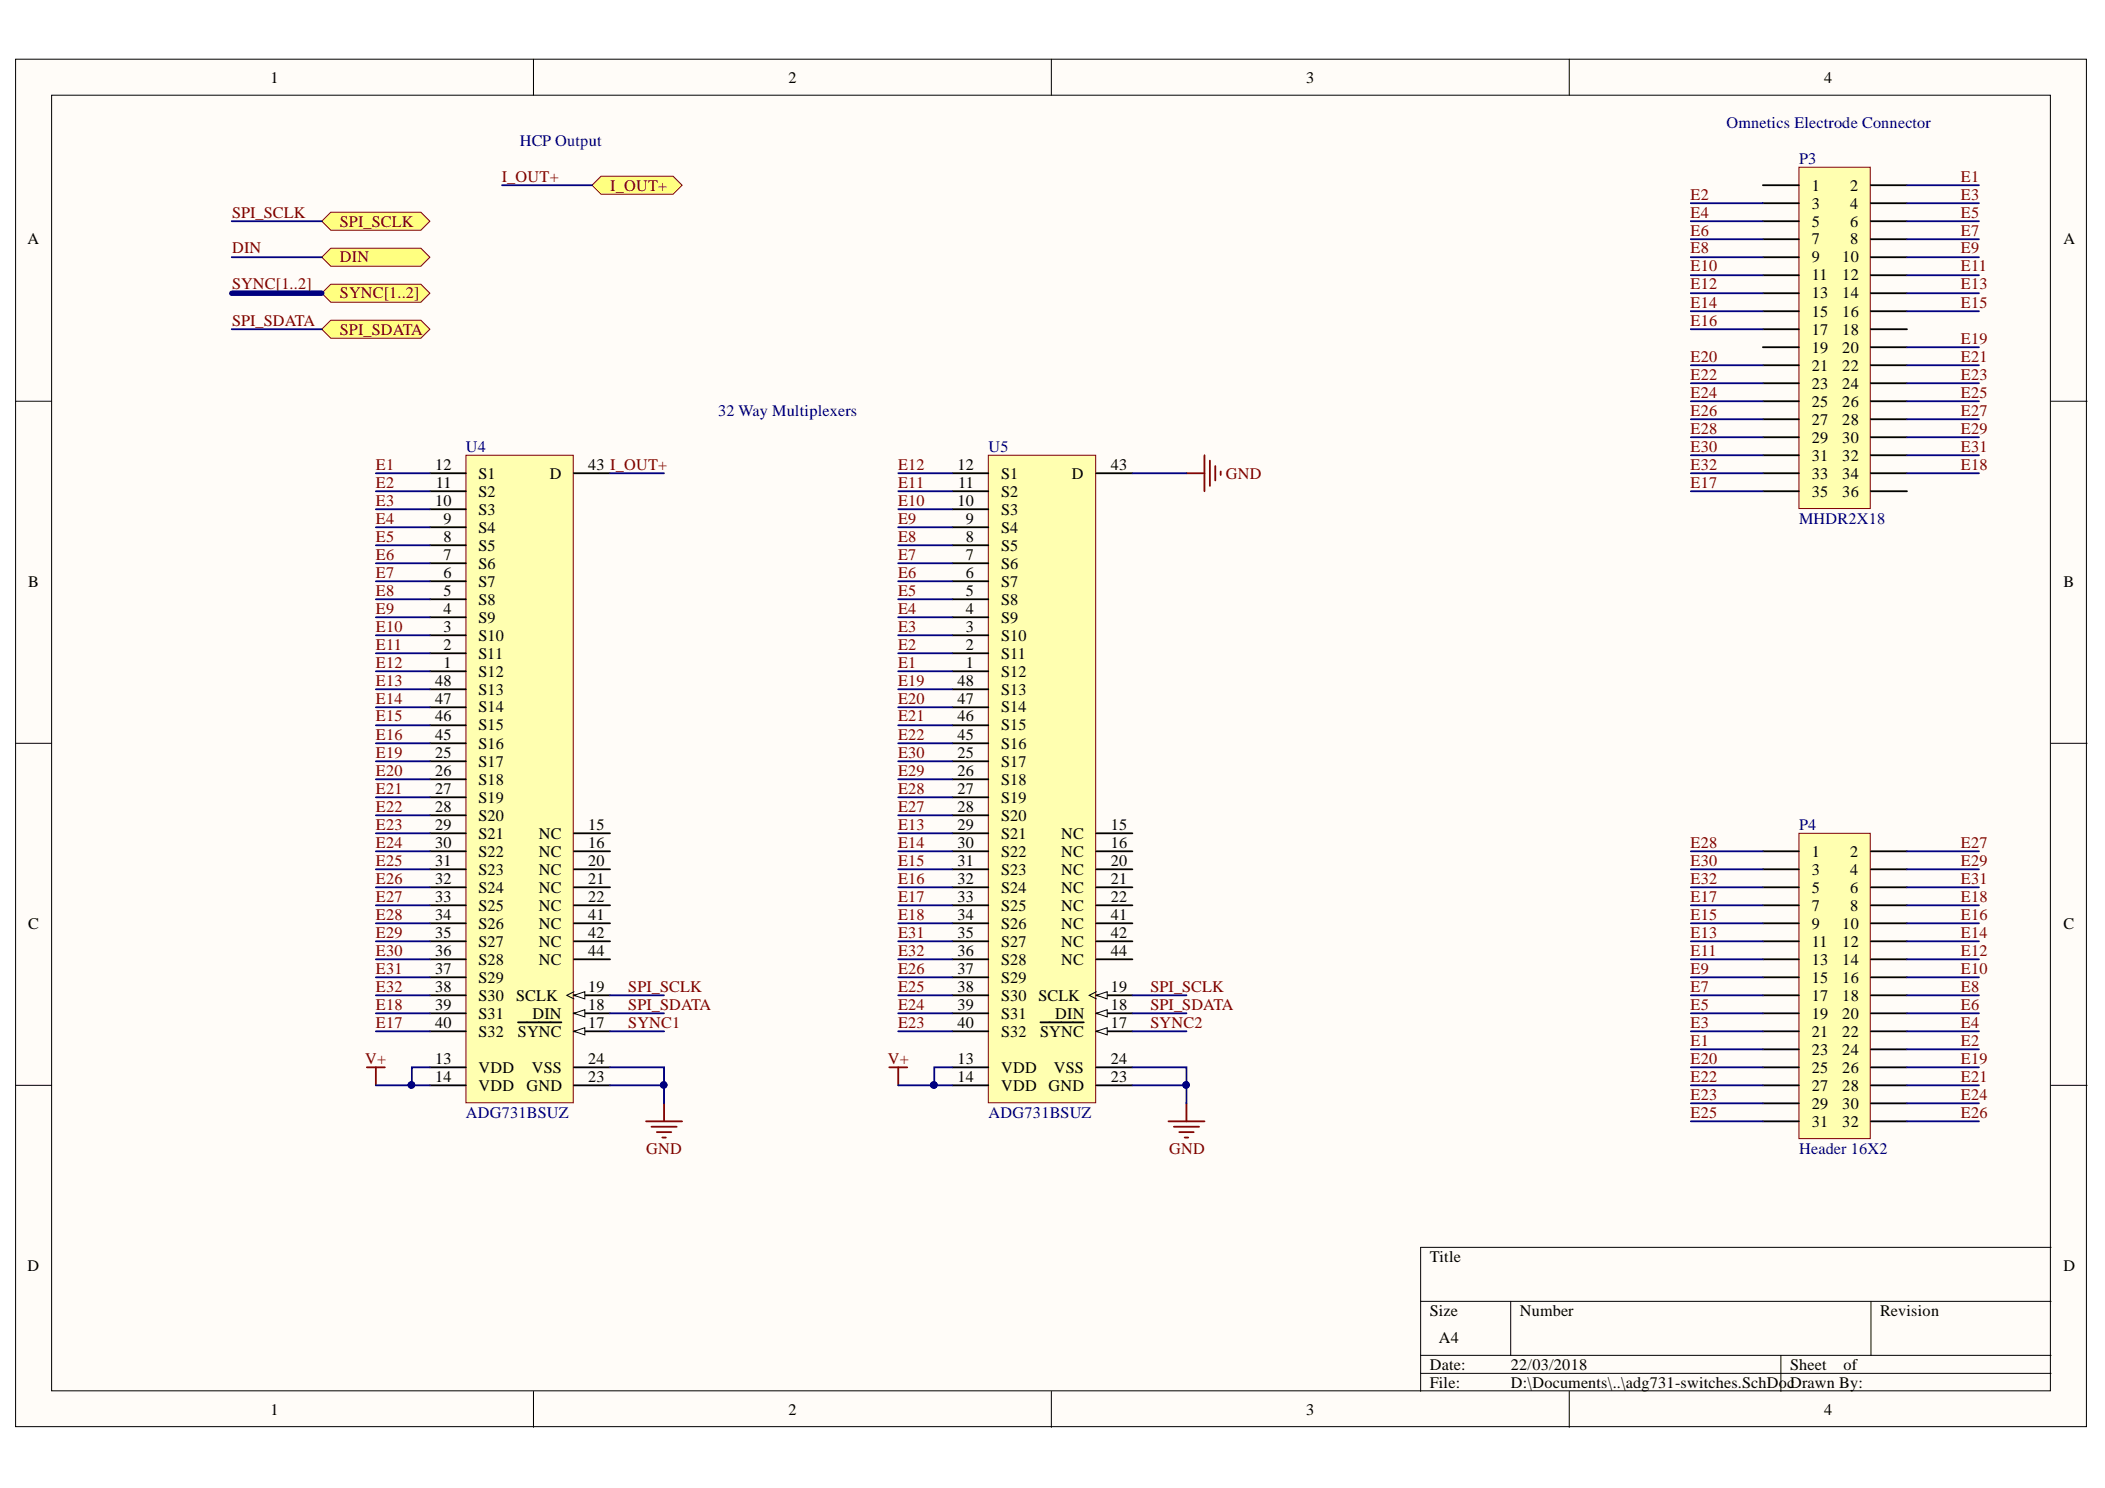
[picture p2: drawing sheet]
<svg xmlns="http://www.w3.org/2000/svg" width="297mm" height="210mm" viewBox="0 0 297 210" stroke-linecap="round" stroke-linejoin="round" font-family="sans-serif">
<defs><g id="words">
<g font-size="2.3">
<text x="38.2" y="11.7">1</text>
<text x="111.2" y="11.7">2</text>
<text x="184.3" y="11.7">3</text>
<text x="257.4" y="11.7">4</text>
<text x="255.7" y="26.9">1</text>
<text x="255.7" y="29.4">3</text>
<text x="261.1" y="26.9">2</text>
<text x="261.1" y="29.4">4</text>
<text x="3.9" y="34.5">A</text>
<text x="255.7" y="32">5</text>
<text x="255.7" y="34.5">7</text>
<text x="261.1" y="32">6</text>
<text x="261.1" y="34.5">8</text>
<text x="291.2" y="34.5">A</text>
<text x="255.7" y="37">9</text>
<text x="255.7" y="39.6">11</text>
<text x="260" y="37">10</text>
<text x="260" y="39.6">12</text>
<text x="255.7" y="42.1">13</text>
<text x="255.7" y="44.7">15</text>
<text x="255.7" y="47.3">17</text>
<text x="260" y="42.1">14</text>
<text x="260" y="44.7">16</text>
<text x="260" y="47.3">18</text>
<text x="255.7" y="49.8">19</text>
<text x="255.7" y="52.3">21</text>
<text x="260" y="49.8">20</text>
<text x="260" y="52.3">22</text>
<text x="255.7" y="54.9">23</text>
<text x="255.7" y="57.4">25</text>
<text x="255.7" y="59.9">27</text>
<text x="260" y="54.9">24</text>
<text x="260" y="57.4">26</text>
<text x="260" y="59.9">28</text>
<text x="255.7" y="62.5">29</text>
<text x="255.7" y="65">31</text>
<text x="260" y="62.5">30</text>
<text x="260" y="65">32</text>
<text x="61.4" y="71.3">10</text>
<text x="61.4" y="66.3">12</text>
<text x="61.5" y="68.8">11</text>
<text x="67.5" y="70.1">S2</text>
<text x="67.5" y="67.5">S1</text>
<text x="77.6" y="67.5">D</text>
<text x="83" y="66.3">43 I_OUT+</text>
<text x="135.1" y="71.3">10</text>
<text x="135.1" y="66.3">12</text>
<text x="135.2" y="68.8">11</text>
<text x="141.3" y="70.1">S2</text>
<text x="141.3" y="67.5">S1</text>
<text x="151.3" y="67.5">D</text>
<text x="156.8" y="66.3">43</text>
<text x="255.7" y="67.5">33</text>
<text x="255.7" y="70.1">35</text>
<text x="260" y="67.5">34</text>
<text x="260" y="70.1">36</text>
<text x="62.6" y="76.4">8</text>
<text x="62.6" y="73.9">9</text>
<text x="67.5" y="77.7">S5</text>
<text x="67.5" y="75.1">S4</text>
<text x="67.5" y="72.6">S3</text>
<text x="136.3" y="76.4">8</text>
<text x="136.3" y="73.9">9</text>
<text x="141.3" y="77.7">S5</text>
<text x="141.3" y="75.1">S4</text>
<text x="141.3" y="72.6">S3</text>
<text x="4" y="82.8">B</text>
<text x="62.6" y="81.5">6</text>
<text x="62.6" y="79">7</text>
<text x="67.5" y="82.8">S7</text>
<text x="67.5" y="80.2">S6</text>
<text x="136.3" y="81.5">6</text>
<text x="136.3" y="79">7</text>
<text x="141.3" y="82.8">S7</text>
<text x="141.3" y="80.2">S6</text>
<text x="291.2" y="82.8">B</text>
<text x="62.6" y="89.1">3</text>
<text x="62.6" y="86.6">4</text>
<text x="62.6" y="84">5</text>
<text x="67.5" y="87.8">S9</text>
<text x="67.5" y="85.3">S8</text>
<text x="136.3" y="89.1">3</text>
<text x="136.3" y="86.6">4</text>
<text x="136.3" y="84">5</text>
<text x="141.3" y="87.8">S9</text>
<text x="141.3" y="85.3">S8</text>
<text x="62.6" y="94.2">1</text>
<text x="62.6" y="91.6">2</text>
<text x="67.5" y="95.4">S12</text>
<text x="67.5" y="92.9">S11</text>
<text x="67.5" y="90.4">S10</text>
<text x="136.3" y="94.2">1</text>
<text x="136.3" y="91.6">2</text>
<text x="141.3" y="95.4">S12</text>
<text x="141.3" y="92.9">S11</text>
<text x="141.3" y="90.4">S10</text>
<text x="61.4" y="101.8">46</text>
<text x="61.4" y="99.2">47</text>
<text x="61.4" y="96.7">48</text>
<text x="67.5" y="100.5">S14</text>
<text x="67.5" y="98">S13</text>
<text x="135.1" y="101.8">46</text>
<text x="135.1" y="99.2">47</text>
<text x="135.1" y="96.7">48</text>
<text x="141.3" y="100.5">S14</text>
<text x="141.3" y="98">S13</text>
<text x="61.4" y="106.9">25</text>
<text x="61.4" y="104.4">45</text>
<text x="67.5" y="105.7">S16</text>
<text x="67.5" y="103">S15</text>
<text x="135.1" y="106.9">25</text>
<text x="135.1" y="104.4">45</text>
<text x="141.3" y="105.7">S16</text>
<text x="141.3" y="103">S15</text>
<text x="61.4" y="109.5">26</text>
<text x="61.4" y="112">27</text>
<text x="67.5" y="108.2">S17</text>
<text x="67.5" y="110.7">S18</text>
<text x="67.5" y="113.3">S19</text>
<text x="135.1" y="109.5">26</text>
<text x="135.1" y="112">27</text>
<text x="141.3" y="108.2">S17</text>
<text x="141.3" y="110.7">S18</text>
<text x="141.3" y="113.3">S19</text>
<text x="61.4" y="114.5">28</text>
<text x="61.4" y="117.1">29</text>
<text x="61.4" y="119.6">30</text>
<text x="67.5" y="115.8">S20</text>
<text x="67.5" y="118.3">S21</text>
<text x="76.1" y="118.3">NC</text>
<text x="83" y="117.1">15</text>
<text x="83" y="119.6">16</text>
<text x="135.1" y="114.5">28</text>
<text x="135.1" y="117.1">29</text>
<text x="135.1" y="119.6">30</text>
<text x="141.3" y="115.8">S20</text>
<text x="141.3" y="118.3">S21</text>
<text x="149.7" y="118.3">NC</text>
<text x="156.8" y="117.1">15</text>
<text x="156.8" y="119.6">16</text>
<text x="61.4" y="122.1">31</text>
<text x="61.4" y="124.7">32</text>
<text x="67.5" y="120.9">S22</text>
<text x="67.5" y="123.4">S23</text>
<text x="67.5" y="126">S24</text>
<text x="76.1" y="120.9">NC</text>
<text x="76.1" y="123.4">NC</text>
<text x="76.1" y="126">NC</text>
<text x="83" y="122.1">20</text>
<text x="83" y="124.7">21</text>
<text x="135.1" y="122.1">31</text>
<text x="135.1" y="124.7">32</text>
<text x="141.3" y="120.9">S22</text>
<text x="141.3" y="123.4">S23</text>
<text x="141.3" y="126">S24</text>
<text x="149.7" y="120.9">NC</text>
<text x="149.7" y="123.4">NC</text>
<text x="149.7" y="126">NC</text>
<text x="156.8" y="122.1">20</text>
<text x="156.8" y="124.7">21</text>
<text x="255.7" y="120.9">1</text>
<text x="255.7" y="123.4">3</text>
<text x="255.7" y="126">5</text>
<text x="261.1" y="120.9">2</text>
<text x="261.1" y="123.4">4</text>
<text x="261.1" y="126">6</text>
<text x="4" y="131">C</text>
<text x="61.4" y="127.2">33</text>
<text x="61.4" y="129.8">34</text>
<text x="67.5" y="128.5">S25</text>
<text x="67.5" y="131">S26</text>
<text x="76.1" y="128.5">NC</text>
<text x="76.1" y="131">NC</text>
<text x="83" y="127.2">22</text>
<text x="83" y="129.8">41</text>
<text x="135.1" y="127.2">33</text>
<text x="135.1" y="129.8">34</text>
<text x="141.3" y="128.5">S25</text>
<text x="141.3" y="131">S26</text>
<text x="149.7" y="128.5">NC</text>
<text x="149.7" y="131">NC</text>
<text x="156.8" y="127.2">22</text>
<text x="156.8" y="129.8">41</text>
<text x="255.7" y="128.5">7</text>
<text x="255.7" y="131">9</text>
<text x="260" y="131">10</text>
<text x="261.1" y="128.5">8</text>
<text x="291.2" y="131">C</text>
<text x="61.4" y="132.3">35</text>
<text x="61.4" y="134.8">36</text>
<text x="61.4" y="137.4">37</text>
<text x="67.5" y="133.6">S27</text>
<text x="67.5" y="136.1">S28</text>
<text x="76.1" y="133.6">NC</text>
<text x="76.1" y="136.1">NC</text>
<text x="83" y="132.3">42</text>
<text x="83" y="134.8">44</text>
<text x="135.1" y="132.3">35</text>
<text x="135.1" y="134.8">36</text>
<text x="135.1" y="137.4">37</text>
<text x="141.3" y="133.6">S27</text>
<text x="141.3" y="136.1">S28</text>
<text x="149.7" y="133.6">NC</text>
<text x="149.7" y="136.1">NC</text>
<text x="156.8" y="132.3">42</text>
<text x="156.8" y="134.8">44</text>
<text x="255.7" y="133.6">11</text>
<text x="255.7" y="136.1">13</text>
<text x="260" y="133.6">12</text>
<text x="260" y="136.1">14</text>
<text x="61.4" y="139.9">38</text>
<text x="61.4" y="142.4">39</text>
<text x="67.5" y="138.6">S29</text>
<text x="67.5" y="141.2">S30</text>
<text x="67.5" y="143.7">S31</text>
<text x="72.8" y="141.2">SCLK</text>
<text x="75.1" y="143.7">DIN</text>
<text x="83" y="142.4">18</text>
<text x="83" y="139.9">19</text>
<text x="135.1" y="139.9">38</text>
<text x="135.1" y="142.4">39</text>
<text x="141.3" y="138.6">S29</text>
<text x="141.3" y="141.2">S30</text>
<text x="141.3" y="143.7">S31</text>
<text x="146.5" y="141.2">SCLK</text>
<text x="148.9" y="143.7">DIN</text>
<text x="156.8" y="142.4">18</text>
<text x="156.8" y="139.9">19</text>
<text x="255.7" y="138.6">15</text>
<text x="255.7" y="141.2">17</text>
<text x="255.7" y="143.7">19</text>
<text x="260" y="138.6">16</text>
<text x="260" y="141.2">18</text>
<text x="260" y="143.7">20</text>
<text x="61.4" y="145">40</text>
<text x="67.5" y="146.2">S32</text>
<text x="73.1" y="146.2">SYNC</text>
<text x="83" y="145">17</text>
<text x="135.1" y="145">40</text>
<text x="141.3" y="146.2">S32</text>
<text x="146.8" y="146.2">SYNC</text>
<text x="156.8" y="145">17</text>
<text x="255.7" y="146.2">21</text>
<text x="255.7" y="148.8">23</text>
<text x="260" y="146.2">22</text>
<text x="260" y="148.8">24</text>
<text x="61.4" y="150">13</text>
<text x="61.4" y="152.6">14</text>
<text x="67.5" y="151.3">VDD</text>
<text x="67.5" y="153.8">VDD</text>
<text x="74.3" y="153.8">GND</text>
<text x="75" y="151.3">VSS</text>
<text x="83" y="152.6">23</text>
<text x="83" y="150">24</text>
<text x="135.1" y="150">13</text>
<text x="135.1" y="152.6">14</text>
<text x="141.3" y="151.3">VDD</text>
<text x="141.3" y="153.8">VDD</text>
<text x="148" y="153.8">GND</text>
<text x="148.7" y="151.3">VSS</text>
<text x="156.8" y="152.6">23</text>
<text x="156.8" y="150">24</text>
<text x="255.7" y="151.3">25</text>
<text x="255.7" y="153.8">27</text>
<text x="260" y="151.3">26</text>
<text x="260" y="153.8">28</text>
<text x="255.7" y="156.4">29</text>
<text x="255.7" y="158.9">31</text>
<text x="260" y="156.4">30</text>
<text x="260" y="158.9">32</text>
<text x="3.9" y="179.3">D</text>
<text x="201.8" y="178">Title</text>
<text x="291.2" y="179.3">D</text>
<text x="201.8" y="185.6">Size</text>
<text x="214.5" y="185.6">Number</text>
<text x="265.3" y="185.6">Revision</text>
<text x="203" y="189.4">A4</text>
<text x="201.8" y="193.2">Date:</text>
<text x="201.8" y="195.8">File:</text>
<text x="213.2" y="193.2">22/03/2018</text>
<text x="213.2" y="195.8">D:\Documents\..\adg731-switches.SchDocDrawn By:</text>
<text x="252.6" y="193.2">Sheet</text>
<text x="260.2" y="193.2">of</text>
<text x="38.2" y="199.6">1</text>
<text x="111.2" y="199.6">2</text>
<text x="184.3" y="199.6">3</text>
<text x="257.4" y="199.6">4</text>
</g>
<g font-size="2.3" fill="#000080">
<text x="73.3" y="20.5">HCP Output</text>
<text x="243.6" y="18">Omnetics Electrode Connector</text>
<text x="253.9" y="23.1">P3</text>
<text x="101.3" y="58.7">32 Way Multiplexers</text>
<text x="65.7" y="63.7">U4</text>
<text x="139.5" y="63.7">U5</text>
<text x="253.9" y="73.9">MHDR2X18</text>
<text x="253.9" y="117.1">P4</text>
<text x="65.7" y="157.6">ADG731BSUZ</text>
<text x="139.5" y="157.6">ADG731BSUZ</text>
<text x="253.9" y="162.7">Header 16X2</text>
</g>
<g font-size="2.3" fill="#800000">
<text x="70.8" y="25.6">I_OUT+</text>
<text x="86.1" y="26.9">I_OUT+</text>
<text x="238.6" y="28.1">E2</text>
<text x="276.7" y="25.6">E1</text>
<text x="276.7" y="28.1">E3</text>
<text x="32.7" y="30.7">SPI_SCLK</text>
<text x="32.7" y="35.8">DIN</text>
<text x="48" y="32">SPI_SCLK</text>
<text x="238.6" y="30.7">E4</text>
<text x="238.6" y="33.2">E6</text>
<text x="238.6" y="35.8">E8</text>
<text x="276.7" y="30.7">E5</text>
<text x="276.7" y="33.2">E7</text>
<text x="276.7" y="35.8">E9</text>
<text x="32.7" y="40.8">SYNC[1..2]</text>
<text x="48" y="37">DIN</text>
<text x="238.6" y="38.3">E10</text>
<text x="238.6" y="40.8">E12</text>
<text x="276.7" y="38.3">E11</text>
<text x="276.7" y="40.8">E13</text>
<text x="32.7" y="46">SPI_SDATA</text>
<text x="48" y="42.1">SYNC[1..2]</text>
<text x="48" y="47.3">SPI_SDATA</text>
<text x="238.6" y="43.4">E14</text>
<text x="238.6" y="46">E16</text>
<text x="276.7" y="43.4">E15</text>
<text x="238.6" y="53.6">E22</text>
<text x="238.6" y="51.1">E20</text>
<text x="276.7" y="53.6">E23</text>
<text x="276.7" y="51.1">E21</text>
<text x="276.7" y="48.5">E19</text>
<text x="238.6" y="58.7">E26</text>
<text x="238.6" y="56.1">E24</text>
<text x="276.7" y="58.7">E27</text>
<text x="276.7" y="56.1">E25</text>
<text x="238.6" y="63.7">E30</text>
<text x="238.6" y="61.2">E28</text>
<text x="276.7" y="63.7">E31</text>
<text x="276.7" y="61.2">E29</text>
<text x="53" y="66.3">E1</text>
<text x="53" y="68.8">E2</text>
<text x="53" y="71.3">E3</text>
<text x="126.7" y="66.3">E12</text>
<text x="126.7" y="68.8">E11</text>
<text x="126.7" y="71.3">E10</text>
<text x="173" y="67.5">GND</text>
<text x="238.6" y="66.3">E32</text>
<text x="238.6" y="68.8">E17</text>
<text x="276.7" y="66.3">E18</text>
<text x="53" y="73.9">E4</text>
<text x="53" y="76.4">E5</text>
<text x="126.7" y="73.9">E9</text>
<text x="126.7" y="76.4">E8</text>
<text x="53" y="79">E6</text>
<text x="53" y="81.5">E7</text>
<text x="126.7" y="79">E7</text>
<text x="126.7" y="81.5">E6</text>
<text x="53" y="84">E8</text>
<text x="53" y="86.6">E9</text>
<text x="53" y="89.1">E10</text>
<text x="126.7" y="84">E5</text>
<text x="126.7" y="86.6">E4</text>
<text x="126.7" y="89.1">E3</text>
<text x="53" y="91.6">E11</text>
<text x="53" y="94.2">E12</text>
<text x="126.7" y="91.6">E2</text>
<text x="126.7" y="94.2">E1</text>
<text x="53" y="96.7">E13</text>
<text x="53" y="99.2">E14</text>
<text x="53" y="101.8">E15</text>
<text x="126.7" y="96.7">E19</text>
<text x="126.7" y="99.2">E20</text>
<text x="126.7" y="101.8">E21</text>
<text x="53" y="104.4">E16</text>
<text x="53" y="106.9">E19</text>
<text x="126.7" y="104.4">E22</text>
<text x="126.7" y="106.9">E30</text>
<text x="53" y="109.5">E20</text>
<text x="53" y="112">E21</text>
<text x="126.7" y="109.5">E29</text>
<text x="126.7" y="112">E28</text>
<text x="53" y="114.5">E22</text>
<text x="53" y="117.1">E23</text>
<text x="53" y="119.6">E24</text>
<text x="126.7" y="114.5">E27</text>
<text x="126.7" y="117.1">E13</text>
<text x="126.7" y="119.6">E14</text>
<text x="238.6" y="119.6">E28</text>
<text x="276.7" y="119.6">E27</text>
<text x="53" y="122.1">E25</text>
<text x="53" y="124.7">E26</text>
<text x="126.7" y="122.1">E15</text>
<text x="126.7" y="124.7">E16</text>
<text x="238.6" y="122.1">E30</text>
<text x="238.6" y="124.7">E32</text>
<text x="276.7" y="122.1">E29</text>
<text x="276.7" y="124.7">E31</text>
<text x="53" y="127.2">E27</text>
<text x="53" y="129.8">E28</text>
<text x="126.7" y="127.2">E17</text>
<text x="126.7" y="129.8">E18</text>
<text x="238.6" y="129.8">E15</text>
<text x="238.6" y="127.2">E17</text>
<text x="276.7" y="129.8">E16</text>
<text x="276.7" y="127.2">E18</text>
<text x="53" y="132.3">E29</text>
<text x="53" y="134.8">E30</text>
<text x="53" y="137.4">E31</text>
<text x="126.7" y="132.3">E31</text>
<text x="126.7" y="134.8">E32</text>
<text x="126.7" y="137.4">E26</text>
<text x="238.6" y="137.4">E9</text>
<text x="238.6" y="134.8">E11</text>
<text x="238.6" y="132.3">E13</text>
<text x="276.7" y="137.4">E10</text>
<text x="276.7" y="134.8">E12</text>
<text x="276.7" y="132.3">E14</text>
<text x="53" y="139.9">E32</text>
<text x="53" y="142.4">E18</text>
<text x="88.7" y="139.9">SPI_SCLK</text>
<text x="88.7" y="142.4">SPI_SDATA</text>
<text x="126.7" y="139.9">E25</text>
<text x="126.7" y="142.4">E24</text>
<text x="162.3" y="139.9">SPI_SCLK</text>
<text x="162.3" y="142.4">SPI_SDATA</text>
<text x="238.6" y="142.4">E5</text>
<text x="238.6" y="139.9">E7</text>
<text x="276.7" y="142.4">E6</text>
<text x="276.7" y="139.9">E8</text>
<text x="53" y="145">E17</text>
<text x="88.7" y="145">SYNC1</text>
<text x="126.7" y="145">E23</text>
<text x="162.3" y="145">SYNC2</text>
<text x="238.6" y="147.5">E1</text>
<text x="238.6" y="145">E3</text>
<text x="276.7" y="147.5">E2</text>
<text x="276.7" y="145">E4</text>
<text x="51.5" y="150">V+</text>
<text x="125.3" y="150">V+</text>
<text x="238.6" y="150">E20</text>
<text x="238.6" y="152.6">E22</text>
<text x="238.6" y="155.1">E23</text>
<text x="276.7" y="150">E19</text>
<text x="276.7" y="152.6">E21</text>
<text x="276.7" y="155.1">E24</text>
<text x="238.6" y="157.6">E25</text>
<text x="276.7" y="157.6">E26</text>
<text x="91.2" y="162.7">GND</text>
<text x="165" y="162.7">GND</text>
</g>
</g></defs>
<g fill="#fffcf8" stroke="#000" stroke-width=".14">
<path d="M2.2 8.4h292.2v192.8h-292.2z"/>
<path d="M7.3 13.4h282v182.8h-282z"/>
</g>
<g fill="none" stroke="#000" stroke-width=".14">
<path d="M75.3 8.4v5M148.4 8.4v5M221.4 8.4v5M2.2 56.6h5.1M289.4 56.6h5.1M2.2 104.9h5.1M289.4 104.9h5.1M2.2 153.1h5.1M289.4 153.1h5.1M289.4 176h-88.9v20.3M75.3 196.3v5.1M148.4 196.3v5.1"/>
<path d="M200.5 183.6h88.9M200.5 191.2h88.9M200.5 193.7h88.9M213.2 183.6v7.6M221.4 196.3v5.1M251.3 191.2v5.1M264 183.6v7.6"/>
</g>
<g fill="none" stroke="#800000" stroke-width=".25">
<path d="M51.8 150.6h2.5M53 150.6v2.5M91.2 158.2h5M91.9 158.9h3.6M92.7 159.7h2M93.7 155.6v2.6M125.5 150.6h2.5M126.8 150.6v2.5M164.9 158.2h5.1M165.6 158.9h3.6M166.4 159.7h2M167.4 155.6v2.6"/>
<path d="M93.5 160.5h.5M167.2 160.5h.5"/>
</g>
<g fill="#ffff80" stroke="#800000" stroke-width=".14">
<path d="M45.4 31.2l1.3-1.3h12.7l1.3 1.3-1.3 1.3h-12.7z" fill-rule="evenodd"/>
<path d="M45.4 36.3l1.3-1.3h12.7l1.3 1.3-1.3 1.3h-12.7z" fill-rule="evenodd"/>
<path d="M45.4 41.4l1.3-1.3h12.7l1.3 1.3-1.3 1.2h-12.7z" fill-rule="evenodd"/>
<path d="M83.5 26.1l1.3-1.2h10.2l1.2 1.2-1.2 1.3h-10.2z" fill-rule="evenodd"/>
</g>
<path d="M167.4 66.8h2.6M170 64.2v5.1M170.7 65v3.5M171.5 65.7v2.1M172.3 66.5v.5" fill="none" stroke="#800000" stroke-width=".25"/>
<path d="M45.4 46.4l1.3-1.2h12.7l1.3 1.2-1.3 1.3h-12.7z" fill-rule="evenodd" fill="#ffff80" stroke="#800000" stroke-width=".14"/>
<path d="M253.8 23.6h10.1v48.1h-10.1z" fill="#ffffb0" stroke="#800000" stroke-width=".14"/>
<g fill="none" stroke="#000" stroke-width=".25">
<path d="M248.8 26.1h5M248.8 28.7h5M248.8 31.2h5M248.8 33.7h5M248.8 36.3h5M248.8 38.8h5M264 26.1h5.1M264 28.7h5.1M264 31.2h5.1M264 33.7h5.1M264 36.3h5.1M264 38.8h5.1"/>
<path d="M248.8 41.4h5M248.8 43.9h5M248.8 46.4h5M248.8 49h5M248.8 51.5h5M248.8 54.1h5M248.8 56.6h5M248.8 59.1h5M264 41.4h5.1M264 43.9h5.1M264 46.4h5.1M264 49h5.1"/>
<path d="M264 51.5h5.1M264 54.1h5.1M264 56.6h5.1M264 59.1h5.1M248.8 61.7h5M248.8 64.2h5M248.8 66.8h5M248.8 69.3h5M264 61.7h5.1M264 64.2h5.1M264 66.8h5.1M264 69.3h5.1"/>
</g>
<path d="M65.7 64.2h15.2v91.4h-15.2z" fill="#ffffb0" stroke="#800000" stroke-width=".14"/>
<g fill="none" stroke="#000" stroke-width=".25">
<path d="M60.7 79.5h5M60.7 76.9h5M60.7 74.4h5M60.7 71.8h5M60.7 69.3h5M60.7 66.8h5M81 66.8h5.1M60.7 94.7h5M60.7 92.2h5M60.7 89.6h5M60.7 87.1h5M60.7 84.5h5"/>
<path d="M60.7 82h5M60.7 99.8h5M60.7 97.2h5M60.7 107.4h5M60.7 109.9h5M60.7 112.5h5M60.7 115h5M60.7 117.5h5M60.7 104.9h5M60.7 102.3h5M81 117.5h5.1M60.7 120.1h5"/>
<path d="M60.7 122.6h5M60.7 125.2h5M60.7 127.7h5M60.7 130.2h5M60.7 132.8h5M60.7 135.3h5M60.7 137.9h5M81 120.1h5.1M60.7 140.4h5M60.7 142.9h5M60.7 145.5h5M60.7 150.6h5"/>
<path d="M60.7 153.1h5M81 145.5h5.1"/>
</g>
<path d="M81 145.5l1.5-.5v1z" fill="#fffcf8"/>
<path d="M81 145.5l1.5-.5v1z" fill="none" stroke="#000" stroke-width=".14"/>
<path d="M73.1 144.2h6.1M81 142.9h5.1" fill="none" stroke="#000" stroke-width=".25"/>
<path d="M81 142.9l1.5-.5v1.1z" fill="#fffcf8"/>
<path d="M81 139.9l-1 .5 1 .5M81 142.9l1.5-.5v1.1z" fill="none" stroke="#000" stroke-width=".14"/>
<path d="M81 140.4h5.1" fill="none" stroke="#000" stroke-width=".25"/>
<path d="M81 140.4l1.5-.5v1z" fill="#fffcf8"/>
<path d="M81 140.4l1.5-.5v1z" fill="none" stroke="#000" stroke-width=".14"/>
<path d="M81 122.6h5.1M81 125.2h5.1M81 127.7h5.1M81 130.2h5.1M81 132.8h5.1M81 135.3h5.1M81 153.1h5.1M81 150.6h5.1" fill="none" stroke="#000" stroke-width=".25"/>
<path d="M139.5 64.2h15.1v91.4h-15.1z" fill="#ffffb0" stroke="#800000" stroke-width=".14"/>
<g fill="none" stroke="#000" stroke-width=".25">
<path d="M134.4 79.5h5.1M134.4 76.9h5.1M134.4 74.4h5.1M134.4 71.8h5.1M134.4 69.3h5.1M134.4 66.8h5.1M154.7 66.8h5.1M134.4 94.7h5.1M134.4 92.2h5.1M134.4 89.6h5.1M134.4 87.1h5.1M134.4 84.5h5.1"/>
<path d="M134.4 82h5.1M134.4 99.8h5.1M134.4 97.2h5.1M134.4 107.4h5.1M134.4 109.9h5.1M134.4 112.5h5.1M134.4 115h5.1M134.4 117.5h5.1M134.4 104.9h5.1M134.4 102.3h5.1M154.7 117.5h5.1M134.4 120.1h5.1"/>
<path d="M134.4 122.6h5.1M134.4 125.2h5.1M134.4 127.7h5.1M134.4 130.2h5.1M134.4 132.8h5.1M134.4 135.3h5.1M134.4 137.9h5.1M154.7 120.1h5.1M134.4 140.4h5.1M134.4 142.9h5.1M134.4 145.5h5.1M134.4 150.6h5.1"/>
<path d="M134.4 153.1h5.1M154.7 145.5h5.1"/>
</g>
<path d="M154.7 145.5l1.5-.5v1z" fill="#fffcf8"/>
<path d="M154.7 145.5l1.5-.5v1z" fill="none" stroke="#000" stroke-width=".14"/>
<path d="M146.8 144.2h6.1M154.7 142.9h5.1" fill="none" stroke="#000" stroke-width=".25"/>
<path d="M154.7 142.9l1.5-.5v1.1z" fill="#fffcf8"/>
<path d="M154.7 139.9l-1 .5 1 .5M154.7 142.9l1.5-.5v1.1z" fill="none" stroke="#000" stroke-width=".14"/>
<path d="M154.7 140.4h5.1" fill="none" stroke="#000" stroke-width=".25"/>
<path d="M154.7 140.4l1.5-.5v1z" fill="#fffcf8"/>
<path d="M154.7 140.4l1.5-.5v1z" fill="none" stroke="#000" stroke-width=".14"/>
<path d="M154.7 122.6h5.1M154.7 125.2h5.1M154.7 127.7h5.1M154.7 130.2h5.1M154.7 132.8h5.1M154.7 135.3h5.1M154.7 153.1h5.1M154.7 150.6h5.1" fill="none" stroke="#000" stroke-width=".25"/>
<path d="M253.8 117.5h10.1v43.1h-10.1z" fill="#ffffb0" stroke="#800000" stroke-width=".14"/>
<g fill="none" stroke="#000" stroke-width=".25">
<path d="M248.8 120.1h5M248.8 122.6h5M248.8 125.2h5M248.8 127.7h5M248.8 130.2h5M248.8 132.8h5M248.8 135.3h5M248.8 137.9h5M264 120.1h5.1M264 122.6h5.1M264 125.2h5.1M264 127.7h5.1"/>
<path d="M264 130.2h5.1M264 132.8h5.1M264 135.3h5.1M264 137.9h5.1M248.8 140.4h5M248.8 142.9h5M248.8 145.5h5M248.8 148h5M248.8 150.6h5M248.8 153.1h5M248.8 155.6h5M248.8 158.2h5"/>
<path d="M264 140.4h5.1M264 142.9h5.1M264 145.5h5.1M264 148h5.1M264 150.6h5.1M264 153.1h5.1M264 155.6h5.1M264 158.2h5.1"/>
</g>
<g fill="none" stroke="#000080" stroke-width=".25">
<path d="M32.7 31.2h12.7M32.7 36.3h12.7M70.8 26.1h12.7M238.6 31.2h10.2M238.6 36.3h10.2M238.6 28.7h10.2M238.6 33.7h10.2M238.6 38.8h10.2M269.1 31.2h10.2M269.1 36.3h10.2M269.1 26.1h10.2M269.1 28.7h10.2"/>
<path d="M269.1 33.7h10.2M269.1 38.8h10.2M32.7 46.4h12.7M238.6 46.4h10.2M238.6 41.4h10.2M238.6 43.9h10.2M238.6 59.1h10.2M238.6 56.6h10.2M238.6 54.1h10.2M238.6 51.5h10.2M269.1 41.4h10.2M269.1 43.9h10.2"/>
<path d="M269.1 59.1h10.2M269.1 56.6h10.2M269.1 54.1h10.2M269.1 51.5h10.2M269.1 49h10.2M53 66.8h7.7M53 69.3h7.7M53 71.8h7.7M53 74.4h7.7M53 76.9h7.7M53 79.5h7.7M86.1 66.8h7.6"/>
<path d="M126.8 66.8h7.6M126.8 69.3h7.6M126.8 71.8h7.6M126.8 74.4h7.6M126.8 76.9h7.6M126.8 79.5h7.6M159.8 66.8h7.6M238.6 66.8h10.2M238.6 69.3h10.2M238.6 64.2h10.2M238.6 61.7h10.2M269.1 66.8h10.2"/>
<path d="M269.1 64.2h10.2M269.1 61.7h10.2M53 82h7.7M53 84.5h7.7M53 87.1h7.7M53 89.6h7.7M53 92.2h7.7M53 94.7h7.7M53 97.2h7.7M53 99.8h7.7M126.8 82h7.6M126.8 84.5h7.6"/>
<path d="M126.8 87.1h7.6M126.8 89.6h7.6M126.8 92.2h7.6M126.8 94.7h7.6M126.8 97.2h7.6M126.8 99.8h7.6M53 102.3h7.7M53 104.9h7.7M53 107.4h7.7M53 109.9h7.7M53 112.5h7.7M53 115h7.7"/>
<path d="M53 117.5h7.7M126.8 102.3h7.6M126.8 104.9h7.6M126.8 107.4h7.6M126.8 109.9h7.6M126.8 112.5h7.6M126.8 115h7.6M126.8 117.5h7.6M53 120.1h7.7M53 122.6h7.7M53 125.2h7.7M53 127.7h7.7"/>
<path d="M53 130.2h7.7M53 132.8h7.7M53 135.3h7.7M53 137.9h7.7M126.8 120.1h7.6M126.8 122.6h7.6M126.8 125.2h7.6M126.8 127.7h7.6M126.8 130.2h7.6M126.8 132.8h7.6M126.8 135.3h7.6M126.8 137.9h7.6"/>
<path d="M238.6 120.1h10.2M238.6 122.6h10.2M238.6 125.2h10.2M238.6 127.7h10.2M238.6 130.2h10.2M238.6 132.8h10.2M238.6 135.3h10.2M238.6 137.9h10.2M269.1 120.1h10.2M269.1 122.6h10.2M269.1 125.2h10.2M269.1 127.7h10.2"/>
<path d="M269.1 130.2h10.2M269.1 132.8h10.2M269.1 135.3h10.2M269.1 137.9h10.2M53 153.1h7.7M53 140.4h7.7M53 142.9h7.7M53 145.5h7.7M60.7 150.6h-2.6v2.5M86.1 150.6h7.6v2.5h-7.6M86.1 140.4h7.6M86.1 142.9h7.6"/>
<path d="M86.1 145.5h7.6M93.7 153.1v2.5M126.8 153.1h7.6M126.8 140.4h7.6M126.8 142.9h7.6M126.8 145.5h7.6M134.4 150.6h-2.6v2.5M159.8 150.6h7.6v2.5h-7.6M159.8 140.4h7.6M159.8 142.9h7.6M159.8 145.5h7.6M167.4 153.1v2.5"/>
<path d="M238.6 140.4h10.2M238.6 142.9h10.2M238.6 145.5h10.2M238.6 148h10.2M238.6 158.2h10.2M238.6 155.6h10.2M238.6 153.1h10.2M238.6 150.6h10.2M269.1 140.4h10.2M269.1 142.9h10.2M269.1 145.5h10.2M269.1 148h10.2"/>
<path d="M269.1 158.2h10.2M269.1 155.6h10.2M269.1 153.1h10.2M269.1 150.6h10.2"/>
</g>
<g fill="#000080" stroke="#000080" stroke-width=".14">
<circle cx="93.7" cy="153" r=".46"/>
<circle cx="167.4" cy="153" r=".46"/>
<circle cx="58.1" cy="153" r=".46"/>
<circle cx="131.8" cy="153" r=".46"/>
</g>
<path d="M32.7 41.4h12.7" fill="none" stroke="#000080" stroke-width=".76"/>
<use href="#words"/>
</svg>
